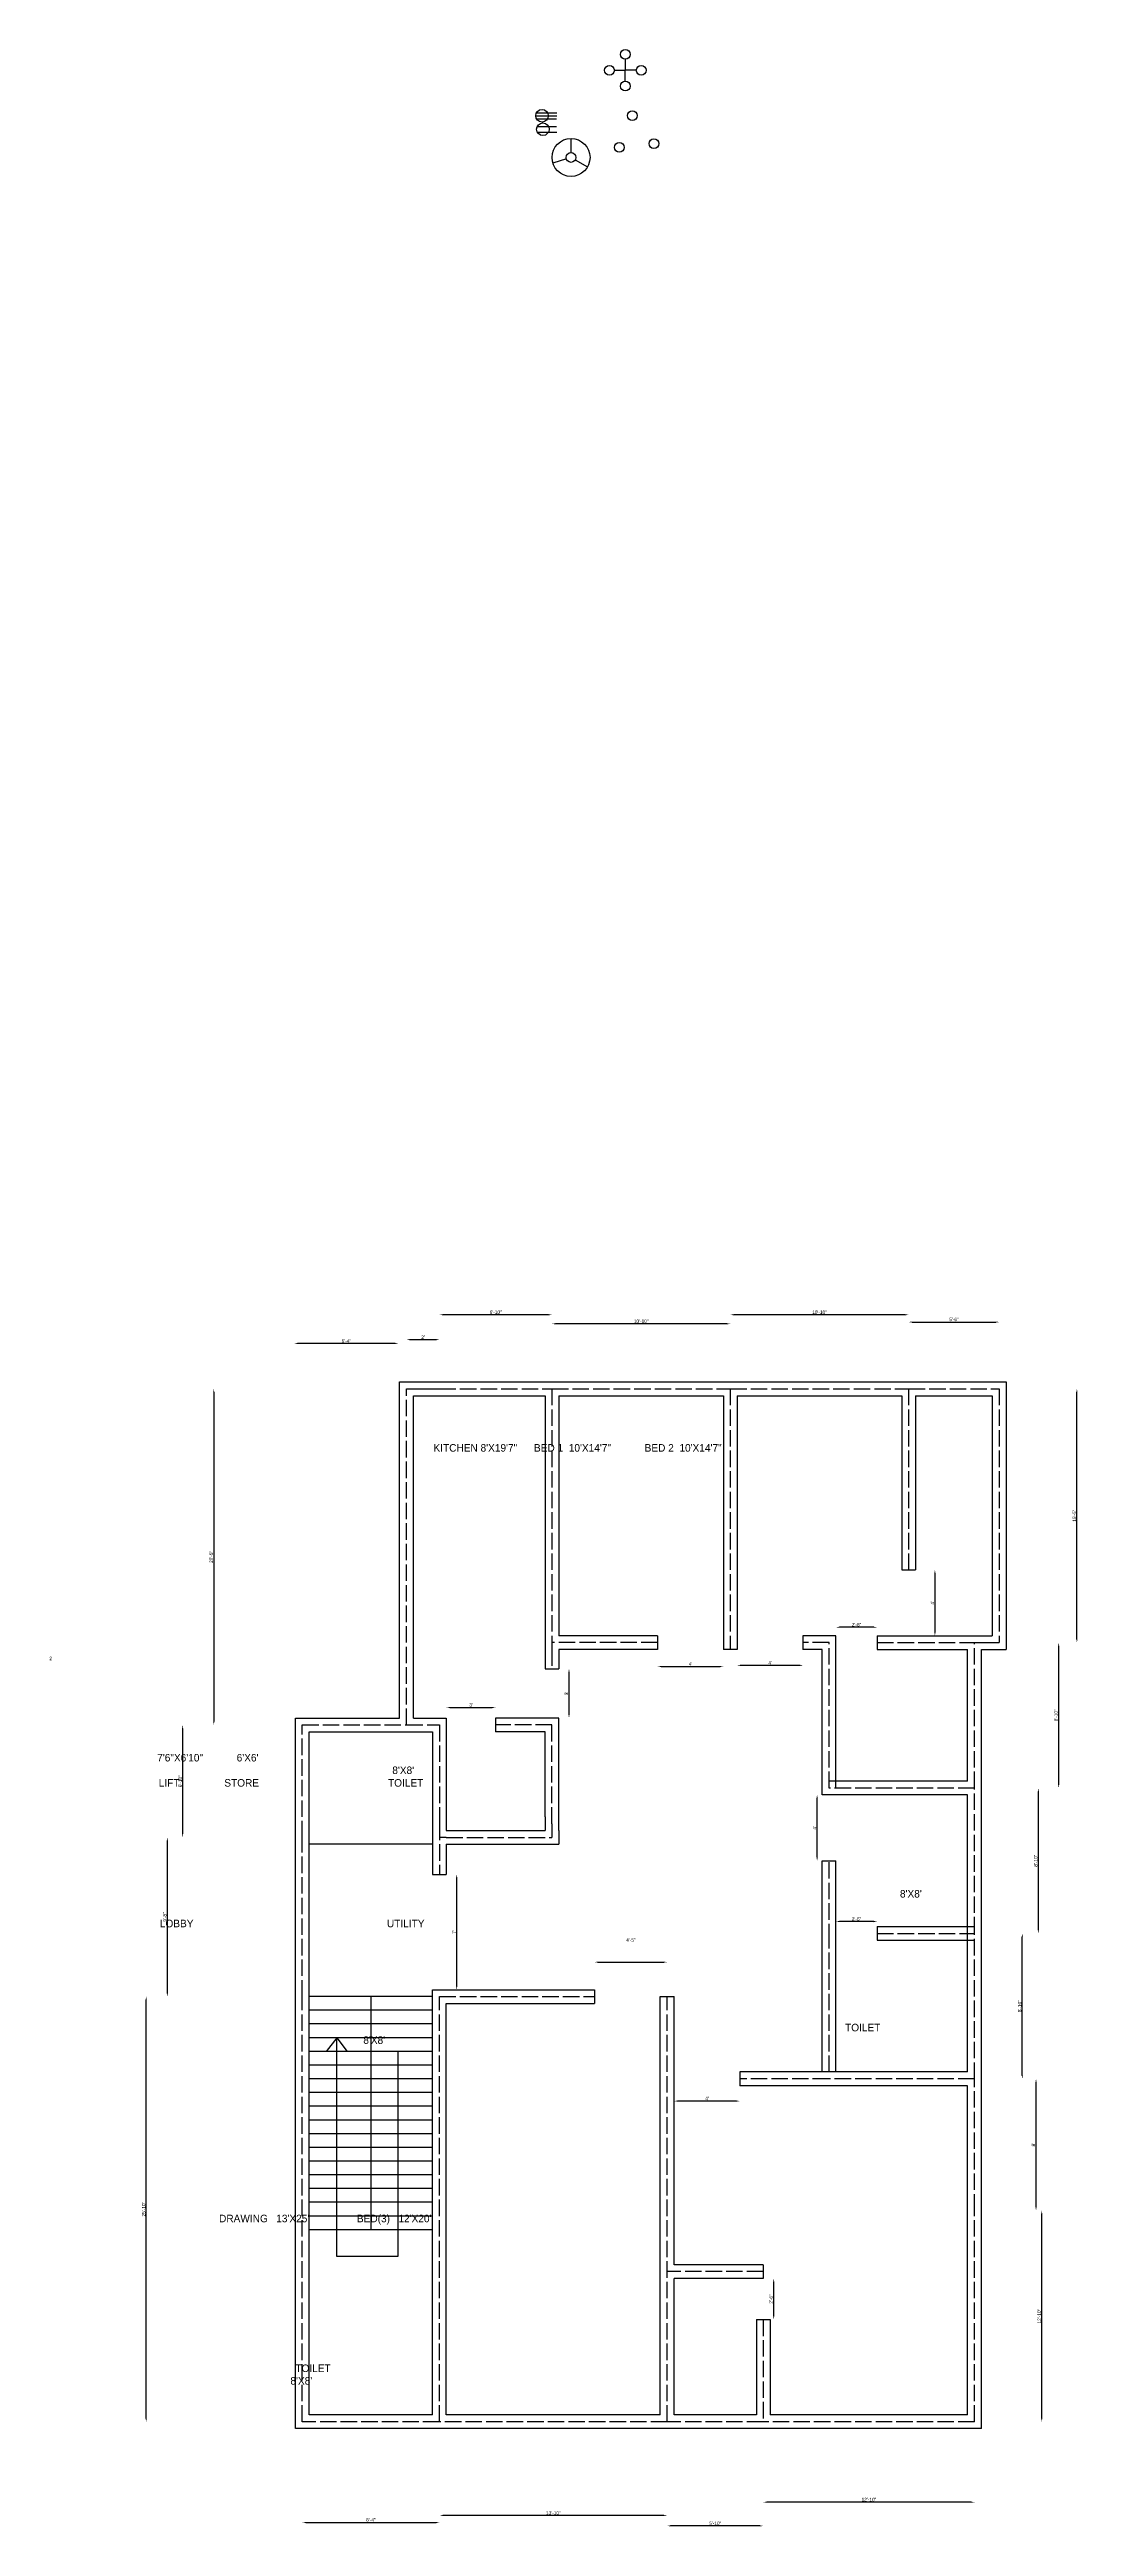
# Model space of a CAD drawing. Header units: inches. Extents: x 1860 to 11603, y -2530 to 624.
# Drawn here: x 5763 to 6512, y -1182 to 624 of the extents above; entities that cross this region are included whole.
import ezdxf

# ---------------------------------------------------------------- set-up
doc = ezdxf.new("R2010")
doc.units = ezdxf.units.IN
doc.linetypes.add('ACAD_ISO02W100', pattern=[15, 12, -3])
doc.dimstyles.new('ISO-25', dxfattribs={"dimtxt": 2.5, "dimasz": 2.5, "dimexe": 1.25, "dimexo": 0.625, "dimtad": 1, "dimdec": 1, "dimlunit": 3, "dimtxsty": 'Standard', "dimcen": 2.5, "dimse1": 1, "dimse2": 1, "dimadec": 0, "dimazin": 0, "dimtfac": 1, "dimtdec": 1, "dimtmove": 2, "dimatfit": 3, "dimfxl": 1, "dimarcsym": 0})

# ---------------------------------------------------------------- blocks, each defined once
blk = doc.blocks.new('*D1')
at = {"color": 0, "lineweight": -2}
blk.add_line((6434.9, -1164.2), (6285.9, -1164.2), dxfattribs=at)
at = {"color": 0}
for points in [[(6285.9, -1163.8), (6285.9, -1164.6), (6283.4, -1164.2)], [(6434.9, -1163.8), (6434.9, -1164.6), (6437.4, -1164.2)]]:
    blk.add_solid(points, dxfattribs=at)
at = {"layer": 'Defpoints', "color": 0}
for p in [(6283.4, -1105.6), (6437.4, -1105.6), (6283.4, -1164.2)]:
    blk.add_point(p, dxfattribs=at)
at = {"color": 0, "insert": (6360.4, -1162.3), "char_height": 2.5, "attachment_point": 5}
blk.add_mtext('12\'-10"', dxfattribs=at)
blk = doc.blocks.new('*D2')
at = {"color": 0, "lineweight": -2}
blk.add_line((6280.9, -1181.5), (6215.9, -1181.5), dxfattribs=at)
at = {"color": 0}
for points in [[(6215.9, -1181.1), (6215.9, -1181.9), (6213.4, -1181.5)], [(6280.9, -1181.1), (6280.9, -1181.9), (6283.4, -1181.5)]]:
    blk.add_solid(points, dxfattribs=at)
at = {"layer": 'Defpoints', "color": 0}
for p in [(6213.4, -1105.6), (6283.4, -1105.6), (6213.4, -1181.5)]:
    blk.add_point(p, dxfattribs=at)
at = {"color": 0, "insert": (6248.4, -1179.6), "char_height": 2.5, "attachment_point": 5}
blk.add_mtext('5\'-10"', dxfattribs=at)
blk = doc.blocks.new('*D3')
at = {"color": 0, "lineweight": -2}
blk.add_line((6210.9, -1174), (6049.9, -1174), dxfattribs=at)
at = {"color": 0}
for points in [[(6049.9, -1173.6), (6049.9, -1174.4), (6047.4, -1174)], [(6210.9, -1173.6), (6210.9, -1174.4), (6213.4, -1174)]]:
    blk.add_solid(points, dxfattribs=at)
at = {"layer": 'Defpoints', "color": 0}
for p in [(6047.4, -1105.6), (6213.4, -1105.6), (6047.4, -1174)]:
    blk.add_point(p, dxfattribs=at)
at = {"color": 0, "insert": (6130.4, -1172.1), "char_height": 2.5, "attachment_point": 5}
blk.add_mtext('13\'-10"', dxfattribs=at)
blk = doc.blocks.new('*D4')
at = {"color": 0, "lineweight": -2}
blk.add_line((5949.9, -1179), (6044.9, -1179), dxfattribs=at)
at = {"color": 0}
for points in [[(5949.9, -1178.6), (5949.9, -1179.4), (5947.4, -1179)], [(6044.9, -1178.6), (6044.9, -1179.4), (6047.4, -1179)]]:
    blk.add_solid(points, dxfattribs=at)
at = {"layer": 'Defpoints', "color": 0}
for p in [(5947.4, -1105.6), (6047.4, -1105.6), (6047.4, -1179)]:
    blk.add_point(p, dxfattribs=at)
at = {"color": 0, "insert": (5997.4, -1177.1), "char_height": 2.5, "attachment_point": 5}
blk.add_mtext('8\'-4"', dxfattribs=at)
blk = doc.blocks.new('*D5')
at = {"color": 0, "lineweight": -2}
blk.add_line((5833.6, -1103.1), (5833.6, -798.1), dxfattribs=at)
at = {"color": 0}
for points in [[(5833.2, -798.1), (5834.1, -798.1), (5833.6, -795.6)], [(5833.2, -1103.1), (5834.1, -1103.1), (5833.6, -1105.6)]]:
    blk.add_solid(points, dxfattribs=at)
at = {"layer": 'Defpoints', "color": 0}
for p in [(5833.6, -795.6), (5947.4, -795.6), (5947.4, -1105.6)]:
    blk.add_point(p, dxfattribs=at)
at = {"color": 0, "insert": (5831.8, -950.6), "char_height": 2.5, "attachment_point": 5, "rotation": 90}
blk.add_mtext('25\'-10"', dxfattribs=at)
blk = doc.blocks.new('*D6')
at = {"color": 0, "lineweight": -2}
blk.add_line((5849, -682.1), (5849, -793.1), dxfattribs=at)
at = {"color": 0}
for points in [[(5848.6, -682.1), (5849.5, -682.1), (5849, -679.6)], [(5848.6, -793.1), (5849.5, -793.1), (5849, -795.6)]]:
    blk.add_solid(points, dxfattribs=at)
at = {"layer": 'Defpoints', "color": 0}
for p in [(5947.4, -679.6), (5849, -795.6), (5947.4, -795.6)]:
    blk.add_point(p, dxfattribs=at)
at = {"color": 0, "insert": (5847.2, -737.6), "char_height": 2.5, "attachment_point": 5, "rotation": 90}
blk.add_mtext('9\'-8"', dxfattribs=at)
blk = doc.blocks.new('*D7')
at = {"color": 0, "lineweight": -2}
blk.add_line((5860.2, -600.1), (5860.2, -677.1), dxfattribs=at)
at = {"color": 0}
for points in [[(5859.8, -600.1), (5860.6, -600.1), (5860.2, -597.6)], [(5859.8, -677.1), (5860.6, -677.1), (5860.2, -679.6)]]:
    blk.add_solid(points, dxfattribs=at)
at = {"layer": 'Defpoints', "color": 0}
for p in [(5947.4, -597.6), (5860.2, -679.6), (5947.4, -679.6)]:
    blk.add_point(p, dxfattribs=at)
at = {"color": 0, "insert": (5858.4, -638.6), "char_height": 2.5, "attachment_point": 5, "rotation": 90}
blk.add_mtext('6\'-10"', dxfattribs=at)
blk = doc.blocks.new('*D8')
at = {"color": 0, "lineweight": -2}
blk.add_line((6486.4, -1103.1), (6486.4, -954.1), dxfattribs=at)
at = {"color": 0}
for points in [[(6486, -954.1), (6486.8, -954.1), (6486.4, -951.6)], [(6486, -1103.1), (6486.8, -1103.1), (6486.4, -1105.6)]]:
    blk.add_solid(points, dxfattribs=at)
at = {"layer": 'Defpoints', "color": 0}
for p in [(6437.4, -951.6), (6486.4, -951.6), (6437.4, -1105.6)]:
    blk.add_point(p, dxfattribs=at)
at = {"color": 0, "insert": (6484.5, -1028.6), "char_height": 2.5, "attachment_point": 5, "rotation": 90}
blk.add_mtext('12\'-10"', dxfattribs=at)
blk = doc.blocks.new('*D9')
at = {"color": 0, "lineweight": -2}
blk.add_line((6482.2, -949.1), (6482.2, -858.1), dxfattribs=at)
at = {"color": 0}
for points in [[(6481.8, -858.1), (6482.6, -858.1), (6482.2, -855.6)], [(6481.8, -949.1), (6482.6, -949.1), (6482.2, -951.6)]]:
    blk.add_solid(points, dxfattribs=at)
at = {"layer": 'Defpoints', "color": 0}
for p in [(6437.4, -855.6), (6482.2, -855.6), (6437.4, -951.6)]:
    blk.add_point(p, dxfattribs=at)
at = {"color": 0, "insert": (6480.3, -903.6), "char_height": 2.5, "attachment_point": 5, "rotation": 90}
blk.add_mtext("8'", dxfattribs=at)
blk = doc.blocks.new('*D10')
at = {"color": 0, "lineweight": -2}
blk.add_line((6472.2, -853.1), (6472.2, -752.1), dxfattribs=at)
at = {"color": 0}
for points in [[(6471.8, -752.1), (6472.6, -752.1), (6472.2, -749.6)], [(6471.8, -853.1), (6472.6, -853.1), (6472.2, -855.6)]]:
    blk.add_solid(points, dxfattribs=at)
at = {"layer": 'Defpoints', "color": 0}
for p in [(6437.4, -749.6), (6472.2, -749.6), (6437.4, -855.6)]:
    blk.add_point(p, dxfattribs=at)
at = {"color": 0, "insert": (6470.3, -802.6), "char_height": 2.5, "attachment_point": 5, "rotation": 90}
blk.add_mtext('8\'-10"', dxfattribs=at)
blk = doc.blocks.new('*D11')
at = {"color": 0, "lineweight": -2}
blk.add_line((6483.9, -747.1), (6483.9, -646.1), dxfattribs=at)
at = {"color": 0}
for points in [[(6483.5, -646.1), (6484.3, -646.1), (6483.9, -643.6)], [(6483.5, -747.1), (6484.3, -747.1), (6483.9, -749.6)]]:
    blk.add_solid(points, dxfattribs=at)
at = {"layer": 'Defpoints', "color": 0}
for p in [(6437.4, -643.6), (6483.9, -643.6), (6437.4, -749.6)]:
    blk.add_point(p, dxfattribs=at)
at = {"color": 0, "insert": (6482, -696.6), "char_height": 2.5, "attachment_point": 5, "rotation": 90}
blk.add_mtext('8\'-10"', dxfattribs=at)
blk = doc.blocks.new('*D12')
at = {"color": 0, "lineweight": -2}
blk.add_line((6498.7, -540.1), (6498.7, -641.1), dxfattribs=at)
at = {"color": 0}
for points in [[(6498.3, -540.1), (6499.1, -540.1), (6498.7, -537.6)], [(6498.3, -641.1), (6499.1, -641.1), (6498.7, -643.6)]]:
    blk.add_solid(points, dxfattribs=at)
at = {"layer": 'Defpoints', "color": 0}
for p in [(6437.4, -537.6), (6437.4, -643.6), (6498.7, -643.6)]:
    blk.add_point(p, dxfattribs=at)
at = {"color": 0, "insert": (6496.8, -590.6), "char_height": 2.5, "attachment_point": 5, "rotation": 90}
blk.add_mtext('8\'-10"', dxfattribs=at)
blk = doc.blocks.new('*D13')
at = {"color": 0, "lineweight": -2}
blk.add_line((6512, -535.1), (6512, -355.1), dxfattribs=at)
at = {"color": 0}
for points in [[(6511.6, -355.1), (6512.4, -355.1), (6512, -352.6)], [(6511.6, -535.1), (6512.4, -535.1), (6512, -537.6)]]:
    blk.add_solid(points, dxfattribs=at)
at = {"layer": 'Defpoints', "color": 0}
for p in [(6455.4, -352.6), (6512, -352.6), (6455.4, -537.6)]:
    blk.add_point(p, dxfattribs=at)
at = {"color": 0, "insert": (6510.1, -445.1), "char_height": 2.5, "attachment_point": 5, "rotation": 90}
blk.add_mtext('15\'-5"', dxfattribs=at)
blk = doc.blocks.new('*D14')
at = {"color": 0, "lineweight": -2}
blk.add_line((6391.9, -303.9), (6452.9, -303.9), dxfattribs=at)
at = {"color": 0}
for points in [[(6391.9, -303.5), (6391.9, -304.3), (6389.4, -303.9)], [(6452.9, -303.5), (6452.9, -304.3), (6455.4, -303.9)]]:
    blk.add_solid(points, dxfattribs=at)
at = {"layer": 'Defpoints', "color": 0}
for p in [(6455.4, -303.9), (6389.4, -352.6), (6455.4, -352.6)]:
    blk.add_point(p, dxfattribs=at)
at = {"color": 0, "insert": (6422.4, -302), "char_height": 2.5, "attachment_point": 5}
blk.add_mtext('5\'-6"', dxfattribs=at)
blk = doc.blocks.new('*D15')
at = {"color": 0, "lineweight": -2}
blk.add_line((6386.9, -298.6), (6261.9, -298.6), dxfattribs=at)
at = {"color": 0}
for points in [[(6261.9, -298.2), (6261.9, -299), (6259.4, -298.6)], [(6386.9, -298.2), (6386.9, -299), (6389.4, -298.6)]]:
    blk.add_solid(points, dxfattribs=at)
at = {"layer": 'Defpoints', "color": 0}
for p in [(6259.4, -298.6), (6259.4, -352.6), (6389.4, -352.6)]:
    blk.add_point(p, dxfattribs=at)
at = {"color": 0, "insert": (6324.4, -296.7), "char_height": 2.5, "attachment_point": 5}
blk.add_mtext('10\'-10"', dxfattribs=at)
blk = doc.blocks.new('*D16')
at = {"color": 0, "lineweight": -2}
blk.add_line((6256.9, -305.2), (6131.9, -305.2), dxfattribs=at)
at = {"color": 0}
for points in [[(6131.9, -304.8), (6131.9, -305.6), (6129.4, -305.2)], [(6256.9, -304.8), (6256.9, -305.6), (6259.4, -305.2)]]:
    blk.add_solid(points, dxfattribs=at)
at = {"layer": 'Defpoints', "color": 0}
for p in [(6129.4, -305.2), (6129.4, -352.6), (6259.4, -352.6)]:
    blk.add_point(p, dxfattribs=at)
at = {"color": 0, "insert": (6194.4, -303.3), "char_height": 2.5, "attachment_point": 5}
blk.add_mtext('10\'-10"', dxfattribs=at)
blk = doc.blocks.new('*D17')
at = {"color": 0, "lineweight": -2}
blk.add_line((6126.9, -298.6), (6049.9, -298.6), dxfattribs=at)
at = {"color": 0}
for points in [[(6049.9, -298.2), (6049.9, -299), (6047.4, -298.6)], [(6126.9, -298.2), (6126.9, -299), (6129.4, -298.6)]]:
    blk.add_solid(points, dxfattribs=at)
at = {"layer": 'Defpoints', "color": 0}
for p in [(6047.4, -298.6), (6047.4, -352.6), (6129.4, -352.6)]:
    blk.add_point(p, dxfattribs=at)
at = {"color": 0, "insert": (6088.4, -296.7), "char_height": 2.5, "attachment_point": 5}
blk.add_mtext('6\'-10"', dxfattribs=at)
blk = doc.blocks.new('*D18')
at = {"color": 0, "lineweight": -2}
blk.add_line((6025.9, -316.7), (6044.9, -316.7), dxfattribs=at)
at = {"color": 0}
for points in [[(6025.9, -316.3), (6025.9, -317.2), (6023.4, -316.7)], [(6044.9, -316.3), (6044.9, -317.2), (6047.4, -316.7)]]:
    blk.add_solid(points, dxfattribs=at)
at = {"layer": 'Defpoints', "color": 0}
for p in [(6047.4, -316.7), (6023.4, -352.6), (6047.4, -352.6)]:
    blk.add_point(p, dxfattribs=at)
at = {"color": 0, "insert": (6035.4, -314.9), "char_height": 2.5, "attachment_point": 5}
blk.add_mtext("2'", dxfattribs=at)
blk = doc.blocks.new('*D19')
at = {"color": 0, "lineweight": -2}
blk.add_line((5882.9, -355.1), (5882.9, -595.1), dxfattribs=at)
at = {"color": 0}
for points in [[(5882.5, -355.1), (5883.3, -355.1), (5882.9, -352.6)], [(5882.5, -595.1), (5883.3, -595.1), (5882.9, -597.6)]]:
    blk.add_solid(points, dxfattribs=at)
at = {"layer": 'Defpoints', "color": 0}
for p in [(6023.4, -352.6), (5882.9, -597.6), (6023.4, -597.6)]:
    blk.add_point(p, dxfattribs=at)
at = {"color": 0, "insert": (5881, -475.1), "char_height": 2.5, "attachment_point": 5, "rotation": 90}
blk.add_mtext('20\'-5"', dxfattribs=at)
blk = doc.blocks.new('*D20')
at = {"color": 0, "lineweight": -2}
blk.add_line((6015, -319.6), (5944, -319.6), dxfattribs=at)
at = {"color": 0}
for points in [[(5944, -319.2), (5944, -320), (5941.5, -319.6)], [(6015, -319.2), (6015, -320), (6017.5, -319.6)]]:
    blk.add_solid(points, dxfattribs=at)
at = {"layer": 'Defpoints', "color": 0}
for p in [(5941.5, -319.6), (5941.5, -581.8), (6017.5, -581.8)]:
    blk.add_point(p, dxfattribs=at)
at = {"color": 0, "insert": (5979.5, -317.8), "char_height": 2.5, "attachment_point": 5}
blk.add_mtext('6\'-4"', dxfattribs=at)
blk = doc.blocks.new('*D21')
at = {"color": 0, "lineweight": -2}
blk.add_line((6162.9, -770.5), (6210.9, -770.5), dxfattribs=at)
at = {"color": 0}
for points in [[(6162.9, -770.1), (6162.9, -770.9), (6160.4, -770.5)], [(6210.9, -770.1), (6210.9, -770.9), (6213.4, -770.5)]]:
    blk.add_solid(points, dxfattribs=at)
at = {"layer": 'Defpoints', "color": 0}
for p in [(6213.4, -770.5), (6160.4, -795.6), (6213.4, -795.6)]:
    blk.add_point(p, dxfattribs=at)
at = {"color": 0, "insert": (6186.9, -754.4), "char_height": 2.5, "attachment_point": 5}
blk.add_mtext('4\'-5"', dxfattribs=at)
blk = doc.blocks.new('*D22')
at = {"color": 0, "lineweight": -2}
blk.add_line((6054.9, -584.9), (6085.9, -584.9), dxfattribs=at)
at = {"color": 0}
for points in [[(6054.9, -584.5), (6054.9, -585.3), (6052.4, -584.9)], [(6085.9, -584.5), (6085.9, -585.3), (6088.4, -584.9)]]:
    blk.add_solid(points, dxfattribs=at)
at = {"layer": 'Defpoints', "color": 0}
for p in [(6052.4, -592.6), (6088.4, -584.9), (6088.4, -592.6)]:
    blk.add_point(p, dxfattribs=at)
at = {"color": 0, "insert": (6070.4, -583), "char_height": 2.5, "attachment_point": 5}
blk.add_mtext("3'", dxfattribs=at)
blk = doc.blocks.new('*D23')
at = {"color": 0, "lineweight": -2}
blk.add_line((6141.8, -559.1), (6141.8, -590.1), dxfattribs=at)
at = {"color": 0}
for points in [[(6141.4, -559.1), (6142.2, -559.1), (6141.8, -556.6)], [(6141.4, -590.1), (6142.2, -590.1), (6141.8, -592.6)]]:
    blk.add_solid(points, dxfattribs=at)
at = {"layer": 'Defpoints', "color": 0}
for p in [(6129.4, -556.6), (6129.4, -592.6), (6141.8, -592.6)]:
    blk.add_point(p, dxfattribs=at)
at = {"color": 0, "insert": (6139.9, -574.6), "char_height": 2.5, "attachment_point": 5, "rotation": 90}
blk.add_mtext("3'", dxfattribs=at)
blk = doc.blocks.new('*D24')
at = {"color": 0, "lineweight": -2}
blk.add_line((6208.9, -555), (6251.9, -555), dxfattribs=at)
at = {"color": 0}
for points in [[(6208.9, -554.6), (6208.9, -555.4), (6206.4, -555)], [(6251.9, -554.6), (6251.9, -555.4), (6254.4, -555)]]:
    blk.add_solid(points, dxfattribs=at)
at = {"layer": 'Defpoints', "color": 0}
for p in [(6206.4, -537.6), (6254.4, -537.6), (6254.4, -555)]:
    blk.add_point(p, dxfattribs=at)
at = {"color": 0, "insert": (6230.4, -553.1), "char_height": 2.5, "attachment_point": 5}
blk.add_mtext("4'", dxfattribs=at)
blk = doc.blocks.new('*D25')
at = {"color": 0, "lineweight": -2}
blk.add_line((6309.9, -554.2), (6266.9, -554.2), dxfattribs=at)
at = {"color": 0}
for points in [[(6266.9, -553.7), (6266.9, -554.6), (6264.4, -554.2)], [(6309.9, -553.7), (6309.9, -554.6), (6312.4, -554.2)]]:
    blk.add_solid(points, dxfattribs=at)
at = {"layer": 'Defpoints', "color": 0}
for p in [(6264.4, -542.6), (6264.4, -554.2), (6312.4, -542.6)]:
    blk.add_point(p, dxfattribs=at)
at = {"color": 0, "insert": (6288.4, -552.3), "char_height": 2.5, "attachment_point": 5}
blk.add_mtext("4'", dxfattribs=at)
blk = doc.blocks.new('*D26')
at = {"color": 0, "lineweight": -2}
blk.add_line((6322.6, -694.1), (6322.6, -651.1), dxfattribs=at)
at = {"color": 0}
for points in [[(6322.2, -651.1), (6323.1, -651.1), (6322.6, -648.6)], [(6322.2, -694.1), (6323.1, -694.1), (6322.6, -696.6)]]:
    blk.add_solid(points, dxfattribs=at)
at = {"layer": 'Defpoints', "color": 0}
for p in [(6322.6, -648.6), (6331.4, -648.6), (6331.4, -696.6)]:
    blk.add_point(p, dxfattribs=at)
at = {"color": 0, "insert": (6320.8, -672.6), "char_height": 2.5, "attachment_point": 5, "rotation": 90}
blk.add_mtext("4'", dxfattribs=at)
blk = doc.blocks.new('*D27')
at = {"color": 0, "lineweight": -2}
blk.add_line((6363.9, -740.9), (6338.9, -740.9), dxfattribs=at)
at = {"color": 0}
for points in [[(6338.9, -740.5), (6338.9, -741.4), (6336.4, -740.9)], [(6363.9, -740.5), (6363.9, -741.4), (6366.4, -740.9)]]:
    blk.add_solid(points, dxfattribs=at)
at = {"layer": 'Defpoints', "color": 0}
for p in [(6336.4, -740.9), (6336.4, -749.6), (6366.4, -749.6)]:
    blk.add_point(p, dxfattribs=at)
at = {"color": 0, "insert": (6351.4, -739.1), "char_height": 2.5, "attachment_point": 5}
blk.add_mtext('2\'-6"', dxfattribs=at)
blk = doc.blocks.new('*D28')
at = {"color": 0, "lineweight": -2}
blk.add_line((6263.9, -871.8), (6220.9, -871.8), dxfattribs=at)
at = {"color": 0}
for points in [[(6220.9, -871.4), (6220.9, -872.2), (6218.4, -871.8)], [(6263.9, -871.4), (6263.9, -872.2), (6266.4, -871.8)]]:
    blk.add_solid(points, dxfattribs=at)
at = {"layer": 'Defpoints', "color": 0}
for p in [(6218.4, -855.6), (6266.4, -855.6), (6218.4, -871.8)]:
    blk.add_point(p, dxfattribs=at)
at = {"color": 0, "insert": (6242.4, -869.9), "char_height": 2.5, "attachment_point": 5}
blk.add_mtext("4'", dxfattribs=at)
blk = doc.blocks.new('*D29')
at = {"color": 0, "lineweight": -2}
blk.add_line((6291, -1028.6), (6291, -1003.6), dxfattribs=at)
at = {"color": 0}
for points in [[(6290.6, -1003.6), (6291.4, -1003.6), (6291, -1001.1)], [(6290.6, -1028.6), (6291.4, -1028.6), (6291, -1031.1)]]:
    blk.add_solid(points, dxfattribs=at)
at = {"layer": 'Defpoints', "color": 0}
for p in [(6283.4, -1001.1), (6291, -1001.1), (6283.4, -1031.1)]:
    blk.add_point(p, dxfattribs=at)
at = {"color": 0, "insert": (6289.1, -1016.1), "char_height": 2.5, "attachment_point": 5, "rotation": 90}
blk.add_mtext('2\'-6"', dxfattribs=at)
blk = doc.blocks.new('*D30')
at = {"color": 0, "lineweight": -2}
blk.add_line((6059.9, -709.1), (6059.9, -788.1), dxfattribs=at)
at = {"color": 0}
for points in [[(6059.5, -709.1), (6060.4, -709.1), (6059.9, -706.6)], [(6059.5, -788.1), (6060.4, -788.1), (6059.9, -790.6)]]:
    blk.add_solid(points, dxfattribs=at)
at = {"layer": 'Defpoints', "color": 0}
for p in [(6047.4, -706.6), (6047.4, -790.6), (6059.9, -790.6)]:
    blk.add_point(p, dxfattribs=at)
at = {"color": 0, "insert": (6058.1, -748.6), "char_height": 2.5, "attachment_point": 5, "rotation": 90}
blk.add_mtext("7'", dxfattribs=at)
blk = doc.blocks.new('*D31')
at = {"color": 0, "lineweight": -2}
blk.add_line((6363.9, -526.4), (6338.9, -526.4), dxfattribs=at)
at = {"color": 0}
for points in [[(6338.9, -526), (6338.9, -526.8), (6336.4, -526.4)], [(6363.9, -526), (6363.9, -526.8), (6366.4, -526.4)]]:
    blk.add_solid(points, dxfattribs=at)
at = {"layer": 'Defpoints', "color": 0}
for p in [(6336.4, -526.4), (6336.4, -537.6), (6366.4, -537.6)]:
    blk.add_point(p, dxfattribs=at)
at = {"color": 0, "insert": (6351.4, -524.5), "char_height": 2.5, "attachment_point": 5}
blk.add_mtext('2\'-6"', dxfattribs=at)
blk = doc.blocks.new('*D32')
at = {"color": 0, "lineweight": -2}
blk.add_line((6408.5, -487.1), (6408.5, -530.1), dxfattribs=at)
at = {"color": 0}
for points in [[(6408.1, -487.1), (6409, -487.1), (6408.5, -484.6)], [(6408.1, -530.1), (6409, -530.1), (6408.5, -532.6)]]:
    blk.add_solid(points, dxfattribs=at)
at = {"layer": 'Defpoints', "color": 0}
for p in [(6389.4, -484.6), (6389.4, -532.6), (6408.5, -532.6)]:
    blk.add_point(p, dxfattribs=at)
at = {"color": 0, "insert": (6406.7, -508.6), "char_height": 2.5, "attachment_point": 5, "rotation": 90}
blk.add_mtext("4'", dxfattribs=at)

msp = doc.modelspace()

# ---------------------------------------------------------------- linework, layer by layer
for p, q in [((6182.85, 616.64), (6182.85, 608.64)), ((6174.85, 608.64), (6182.85, 608.64)), ((6190.85, 608.64), (6182.85, 608.64)), ((6182.85, 600.64), (6182.85, 608.64)), ((6117.57, 575.48), (6132.9, 575.48)), ((6118.14, 573.28), (6118.14, 573.28)), ((6118.14, 573.28), (6132.79, 573.28)), ((6118.16, 577.72), (6118.16, 577.72)), ((6118.16, 577.72), (6132.84, 577.72)), ((6118.63, 567.54), (6118.63, 567.54)), ((6118.63, 567.54), (6132.64, 567.54)), ((6118.74, 563.52), (6118.74, 563.52)), ((6118.74, 563.52), (6132.84, 563.47)), ((6139.88, 544.01), (6130.05, 540.94)), ((6143.28, 548.62), (6143.28, 558.92)), ((6146.36, 543.3), (6155.29, 538.19)), ((6018.35, -592.6), (6018.35, -347.6)), ((6018.35, -347.6), (6047.35, -347.6)), ((6023.35, -352.6), (6047.35, -352.6)), ((6028.35, -592.6), (6028.35, -357.6)), ((6028.35, -357.6), (6047.35, -357.6)), ((6047.35, -347.6), (6129.35, -347.6)), ((6047.35, -357.6), (6124.35, -357.6)), ((6124.35, -357.6), (6124.35, -542.6)), ((6129.35, -347.6), (6259.35, -347.6)), ((6134.35, -357.6), (6254.35, -357.6)), ((6134.35, -357.6), (6134.35, -532.6)), ((6134.35, -357.6), (6134.35, -532.6)), ((6254.35, -357.6), (6254.35, -542.6)), ((6259.35, -347.6), (6389.35, -347.6)), ((6259.35, -347.6), (6389.35, -347.6)), ((6264.35, -357.6), (6264.35, -542.6)), ((6264.35, -357.6), (6384.35, -357.6)), ((6384.35, -357.6), (6384.35, -484.6)), ((6389.35, -347.6), (6460.35, -347.6)), ((6394.35, -357.6), (6450.35, -357.6)), ((6394.35, -357.6), (6394.35, -484.6)), ((6450.35, -357.6), (6450.35, -532.6)), ((6460.35, -347.6), (6460.35, -542.6)), ((6384.35, -484.6), (6394.35, -484.6)), ((6206.35, -532.6), (6134.35, -532.6)), ((6206.35, -532.6), (6206.35, -542.6)), ((6336.35, -532.6), (6312.35, -532.6)), ((6312.35, -532.6), (6312.35, -542.6)), ((6336.35, -643.6), (6336.35, -532.6)), ((6366.35, -532.6), (6437.35, -532.6)), ((6366.35, -532.6), (6437.35, -532.6)), ((6366.35, -532.6), (6437.35, -532.6)), ((6366.35, -532.6), (6366.35, -542.6)), ((6437.35, -532.6), (6450.35, -532.6)), ((6437.35, -537.6), (6455.35, -537.6)), ((6124.35, -542.6), (6124.35, -556.6)), ((6124.35, -556.6), (6134.35, -556.6)), ((6134.35, -542.6), (6134.35, -556.6)), ((6206.35, -542.6), (6134.35, -542.6)), ((6326.35, -542.6), (6312.35, -542.6)), ((6326.35, -648.6), (6326.35, -542.6)), ((6366.35, -542.6), (6432.35, -542.6)), ((6432.35, -638.6), (6432.35, -542.6)), ((6442.35, -643.6), (6442.35, -542.6)), ((6442.35, -542.6), (6460.35, -542.6)), ((5942.35, -679.6), (5942.35, -592.6)), ((5942.35, -592.6), (6018.35, -592.6)), ((5947.35, -592.6), (6018.35, -592.6)), ((6028.35, -592.6), (6052.35, -592.6)), ((6052.35, -592.6), (6052.35, -664.6)), ((6134.35, -592.6), (6088.35, -592.6)), ((6088.35, -592.6), (6088.35, -602.6)), ((6134.35, -674.6), (6134.35, -592.6)), ((5952.35, -679.6), (5952.35, -602.6)), ((5952.35, -602.6), (6023.35, -602.6)), ((6023.35, -602.6), (6042.35, -602.6)), ((6042.35, -602.6), (6042.35, -669.6)), ((6124.35, -602.6), (6088.35, -602.6)), ((6124.35, -664.6), (6124.35, -602.6)), ((6432.35, -648.6), (6326.35, -648.6)), ((6432.35, -638.6), (6331.35, -638.6)), ((6432.35, -749.6), (6432.35, -648.6)), ((6442.35, -749.6), (6442.35, -643.6)), ((6052.35, -664.6), (6052.35, -674.6)), ((6124.35, -664.6), (6124.35, -674.6)), ((5942.35, -795.6), (5942.35, -679.6)), ((5952.35, -795.6), (5952.35, -679.6)), ((6042.35, -684.52), (5952.35, -684.52)), ((6042.35, -669.6), (6042.35, -706.6)), ((6052.35, -674.6), (6124.35, -674.6)), ((6052.35, -684.6), (6052.35, -706.6)), ((6052.35, -684.6), (6134.35, -684.6)), ((6134.35, -674.6), (6134.35, -684.6)), ((6326.35, -754.6), (6326.35, -696.6)), ((6326.35, -696.6), (6336.35, -696.6)), ((6336.35, -754.6), (6336.35, -696.6)), ((6042.35, -706.6), (6052.35, -706.6)), ((6326.35, -850.6), (6326.35, -754.6)), ((6336.35, -850.6), (6336.35, -754.6)), ((6366.35, -744.6), (6437.35, -744.6)), ((6366.35, -744.6), (6366.35, -754.6)), ((6366.35, -754.6), (6437.35, -754.6)), ((6432.35, -850.6), (6432.35, -749.6)), ((6442.35, -855.6), (6442.35, -749.6)), ((6042.35, -1100.6), (6042.35, -790.6)), ((6042.35, -790.6), (6160.35, -790.6)), ((6160.35, -790.6), (6160.35, -800.6)), ((5942.35, -1110.6), (5942.35, -795.6)), ((5952.35, -1100.6), (5952.35, -795.6)), ((6042.35, -795.6), (5952.35, -795.6)), ((6042.35, -805.6), (5952.35, -805.6)), ((5997.35, -795.6), (5997.35, -965.6)), ((6052.35, -1100.6), (6052.35, -800.6)), ((6052.35, -800.6), (6160.35, -800.6)), ((6208.35, -1100.6), (6208.35, -795.6)), ((6208.35, -795.6), (6218.35, -795.6)), ((6218.35, -991.11), (6218.35, -795.6)), ((6042.35, -815.6), (5952.35, -815.6)), ((6042.35, -825.6), (5952.35, -825.6)), ((5972.6, -825.6), (5964.88, -835.6)), ((5972.6, -985.12), (5972.6, -825.6)), ((5972.6, -825.6), (5980.13, -835.6)), ((6042.35, -835.6), (5952.35, -835.6)), ((6042.35, -845.6), (5952.35, -845.6)), ((6017.1, -835.6), (6017.1, -965.6)), ((6042.35, -855.6), (5952.35, -855.6)), ((6042.35, -865.6), (5952.35, -865.6)), ((6213.35, -855.6), (6213.35, -855.6)), ((6331.35, -850.6), (6266.35, -850.6)), ((6266.35, -850.6), (6266.35, -860.6)), ((6331.35, -860.6), (6266.35, -860.6)), ((6432.35, -850.6), (6331.35, -850.6)), ((6432.35, -860.6), (6331.35, -860.6)), ((6432.35, -850.6), (6336.35, -850.6)), ((6432.35, -951.6), (6432.35, -860.6)), ((6442.35, -951.6), (6442.35, -855.6)), ((6042.35, -875.6), (5952.35, -875.6)), ((6042.35, -885.6), (5952.35, -885.6)), ((6042.35, -895.6), (5952.35, -895.6)), ((6042.35, -905.6), (5952.35, -905.6)), ((6042.35, -915.6), (5952.35, -915.6)), ((6042.35, -925.6), (5952.35, -925.6)), ((6042.35, -935.6), (5952.35, -935.6)), ((6042.35, -945.6), (5952.35, -945.6)), ((6042.35, -955.6), (5952.35, -955.6)), ((6432.35, -1100.6), (6432.35, -951.6)), ((6442.35, -1110.6), (6442.35, -951.6)), ((6042.35, -965.6), (5952.35, -965.6)), ((6017.1, -965.6), (6017.1, -985.12)), ((6017.1, -985.12), (5972.6, -985.12)), ((6283.35, -991.11), (6218.35, -991.11)), ((6283.35, -991.11), (6283.35, -1001.11)), ((6218.35, -1100.6), (6218.35, -1001.11)), ((6283.35, -1001.11), (6218.35, -1001.11)), ((6278.35, -1031.11), (6278.35, -1100.6)), ((6278.35, -1031.11), (6288.35, -1031.11)), ((6288.35, -1031.11), (6288.35, -1100.6)), ((6042.35, -1100.6), (5952.35, -1100.6)), ((6208.35, -1100.6), (6052.35, -1100.6)), ((6278.35, -1100.6), (6218.35, -1100.6)), ((6432.35, -1100.6), (6288.35, -1100.6)), ((6047.35, -1110.6), (5942.35, -1110.6)), ((6213.35, -1110.6), (6047.35, -1110.6)), ((6283.35, -1110.6), (6213.35, -1110.6)), ((6442.35, -1110.6), (6283.35, -1110.6))]:
    msp.add_line(p, q)
at = {"linetype": 'ACAD_ISO02W100'}
for p, q in [((6023.35, -597.6), (6023.35, -352.6)), ((6047.35, -352.6), (6129.35, -352.6)), ((6129.35, -352.6), (6259.35, -352.6)), ((6129.35, -352.6), (6129.35, -542.6)), ((6259.35, -352.6), (6389.35, -352.6)), ((6259.35, -352.6), (6259.35, -542.6)), ((6389.35, -352.6), (6455.35, -352.6)), ((6389.35, -352.6), (6389.35, -484.6)), ((6455.35, -352.6), (6455.35, -537.6)), ((6206.35, -537.6), (6129.35, -537.6)), ((6331.35, -537.6), (6312.35, -537.6)), ((6331.35, -643.6), (6331.35, -537.6)), ((6366.35, -537.6), (6437.35, -537.6)), ((6437.35, -643.6), (6437.35, -537.6)), ((6129.35, -542.6), (6129.35, -556.6)), ((6264.35, -542.6), (6254.35, -542.6)), ((5947.35, -679.6), (5947.35, -597.6)), ((5947.35, -597.6), (6023.35, -597.6)), ((6023.35, -597.6), (6047.35, -597.6)), ((6047.35, -597.6), (6047.35, -669.6)), ((6129.35, -597.6), (6088.35, -597.6)), ((6129.35, -669.6), (6129.35, -597.6)), ((6437.35, -643.6), (6331.35, -643.6)), ((6437.35, -749.6), (6437.35, -643.6)), ((5947.35, -795.6), (5947.35, -679.6)), ((6047.35, -669.6), (6047.35, -706.6)), ((6052.35, -679.6), (6047.35, -679.6)), ((6052.35, -679.6), (6129.35, -679.6)), ((6129.35, -669.6), (6129.35, -679.6)), ((6331.35, -754.6), (6331.35, -696.6)), ((6331.35, -850.6), (6331.35, -754.6)), ((6366.35, -749.6), (6437.35, -749.6)), ((6437.35, -855.6), (6437.35, -749.6)), ((5947.35, -1105.6), (5947.35, -795.6)), ((6047.35, -1105.6), (6047.35, -795.6)), ((6047.35, -795.6), (6160.35, -795.6)), ((6213.35, -1105.6), (6213.35, -795.6)), ((6331.35, -855.6), (6266.35, -855.6)), ((6437.35, -855.6), (6331.35, -855.6)), ((6437.35, -951.6), (6437.35, -855.6)), ((6437.35, -1105.6), (6437.35, -951.6)), ((6283.35, -996.11), (6213.35, -996.11)), ((6283.35, -1031.11), (6283.35, -1105.6)), ((6047.35, -1105.6), (5947.35, -1105.6)), ((6213.35, -1105.6), (6047.35, -1105.6)), ((6283.35, -1105.6), (6213.35, -1105.6)), ((6437.35, -1105.6), (6283.35, -1105.6))]:
    msp.add_line(p, q, dxfattribs=at)
for centre, radius in [((6182.85, 620.2), 3.56), ((6171.3, 608.64), 3.56), ((6182.85, 597.09), 3.56), ((6194.41, 608.64), 3.56), ((6122.13, 575.48), 4.56), ((6188, 575.61), 3.56), ((6122.78, 565.65), 4.56), ((6143.28, 545.07), 13.85), ((6143.28, 545.07), 3.56), ((6178.51, 552.4), 3.56), ((6203.68, 555.14), 3.56)]:
    msp.add_circle(centre, radius)

# ---------------------------------------------------------------- texts
at = {"insert": (5763.02, -263.67), "char_height": 2.5, "width": 937.2786, "attachment_point": 1}
msp.add_mtext('\\P\\P\\P\\P\\P\\P\\P\\P\\P\\P\\P\\P\\P\\P\\P\\P\\P\\P\\P\\P\\P\\P\\P\\P\\P\\P\\P\\P\\P\\P\\P^I^I^I^I^I^I^I^I^I^I^I^I^I^I^I^I^I^I^I^I^I^I^I^I^I^I^I^I{\\H2.2x;KITCHEN 8\'X19\'7"      BED 1  10\'X14\'7"            BED 2  10\'X14\'7"\\P}\\P\\P\\P\\P\\P\\P\\P\\P\\P\\P\\P\\P\\P\\P\\P\\P\\P\\P\\P\\P\\P\\P\\P\\P\\P\\P\\P\\P\\P\\P\\P\\P\\P\\P\\P2\\P\\P\\P\\P\\P\\P\\P\\P\\P\\P\\P\\P\\P\\P\\P\\P\\P                                                                                  {\\H2.2x;7\'6"X6\'10"            6\'X6\'}\\P                                                                                                                                                                                                                                            ^I^I^I{\\H2.2x;8\'X8\'}          \\P                                                                                 {\\H2.2x; LIFT                STORE                                              TOILET\\P\\P}\\P\\P\\P\\P\\P\\P\\P\\P\\P\\P\\P\\P\\P\\P\\P^I^I^I^I^I^I^I^I^I^I^I^I^I^I^I^I^I^I^I^I^I^I^I^I^I^I^I^I^I^I^I^I^I^I^I^I^I^I^I^I^I^I^I^I^I^I^I^I^I^I^I^I^I^I^I^I^I^I^I^I^I^I{\\H2.2x;8\'X8\'}\\P\\P\\P                           \\P                                                                                    {\\H2.2x;LOBBY                                                                     UTILITY   }\\P\\P\\P\\P\\P\\P\\P\\P\\P\\P^J                                                   \\P\\P\\P\\P\\P\\P                     ^I^I^I^I^I^I^I^I^I^I^I^I^I^I^I^I^I^I^I^I^I^I^I^I^I^I^I^I^I^I^I^I^I^I^I^I^I^I^I^I^I^I^I^I^I^I^I^I^I^I^I^I^I^I^I^I{\\H2.2x;TOILET\\P                                                                                                                8\'X8\'                                                                                                                }\\P\\P\\P\\P\\P\\P\\P\\P\\P\\P\\P\\P\\P\\P\\P\\P\\P\\P\\P\\P\\P\\P\\P\\P\\P\\P\\P\\P\\P\\P                                                                                                                                 {\\H2.2x;DRAWING   13\'X25\'                 BED(3)   12\'X20\'}\\P\\P\\P\\P\\P\\P\\P\\P\\P\\P\\P\\P\\P\\P\\P\\P\\P\\P\\P\\P\\P\\P\\P\\P\\P                                                                                                                                                                                           {\\H2.2x;TOILET\\P                                                                                      8\'X8\'}', dxfattribs=at)

# ---------------------------------------------------------------- dimensions: what is measured, and where the dimension line sits
for base, p1, p2, picture, middle in [((6047.35, -298.62), (6129.35, -352.6), (6047.35, -352.6), '*D17', (6088.35, -296.74)), ((6129.35, -305.19), (6259.35, -352.6), (6129.35, -352.6), '*D16', (6194.35, -303.31)), ((6259.35, -298.62), (6389.35, -352.6), (6259.35, -352.6), '*D15', (6324.35, -296.74)), ((6455.35, -303.87), (6389.35, -352.6), (6455.35, -352.6), '*D14', (6422.35, -302)), ((5941.48, -319.63), (6017.48, -581.8), (5941.48, -581.8), '*D20', (5979.48, -317.75)), ((6047.35, -316.74), (6023.35, -352.6), (6047.35, -352.6), '*D18', (6035.35, -314.87)), ((6336.35, -526.37), (6366.35, -537.6), (6336.35, -537.6), '*D31', (6351.35, -524.5)), ((6254.35, -554.99), (6206.35, -537.6), (6254.35, -537.6), '*D24', (6230.35, -553.12)), ((6264.35, -554.16), (6312.35, -542.6), (6264.35, -542.6), '*D25', (6288.35, -552.29)), ((6088.35, -584.91), (6052.35, -592.6), (6088.35, -592.6), '*D22', (6070.35, -583.03)), ((6336.35, -740.94), (6366.35, -749.6), (6336.35, -749.6), '*D27', (6351.35, -739.07)), ((6218.35, -871.79), (6266.35, -855.6), (6218.35, -855.6), '*D28', (6242.35, -869.92)), ((6047.35, -1179.01), (5947.35, -1105.6), (6047.35, -1105.6), '*D4', (5997.35, -1177.13)), ((6047.35, -1173.97), (6213.35, -1105.6), (6047.35, -1105.6), '*D3', (6130.35, -1172.1)), ((6213.35, -1181.49), (6283.35, -1105.6), (6213.35, -1105.6), '*D2', (6248.35, -1179.61)), ((6283.35, -1164.17), (6437.35, -1105.6), (6283.35, -1105.6), '*D1', (6360.35, -1162.3))]:
    dim = msp.add_linear_dim(base=base, p1=p1, p2=p2, dimstyle='ISO-25')
    dim.commit()
    dim.dimension.update_dxf_attribs({"geometry": picture, "text_midpoint": middle})
for base, p1, p2, picture, middle in [((5882.92, -597.6), (6023.35, -352.6), (6023.35, -597.6), '*D19', (5881.05, -475.1)), ((6511.98, -352.6), (6455.35, -537.6), (6455.35, -352.6), '*D13', (6510.1, -445.1)), ((6408.54, -532.6), (6389.35, -484.6), (6389.35, -532.6), '*D32', (6406.67, -508.6)), ((6498.68, -643.6), (6437.35, -537.6), (6437.35, -643.6), '*D12', (6496.8, -590.6)), ((6141.77, -592.6), (6129.35, -556.6), (6129.35, -592.6), '*D23', (6139.9, -574.6)), ((5860.23, -679.6), (5947.35, -597.6), (5947.35, -679.6), '*D7', (5858.35, -638.6)), ((6322.64, -648.6), (6331.35, -696.6), (6331.35, -648.6), '*D26', (6320.76, -672.6)), ((6483.88, -643.6), (6437.35, -749.6), (6437.35, -643.6), '*D11', (6482.01, -696.6)), ((5849.03, -795.6), (5947.35, -679.6), (5947.35, -795.6), '*D6', (5847.16, -737.6)), ((6059.95, -790.6), (6047.35, -706.6), (6047.35, -790.6), '*D30', (6058.07, -748.6)), ((6472.19, -749.6), (6437.35, -855.6), (6437.35, -749.6), '*D10', (6470.32, -802.6)), ((5833.64, -795.6), (5947.35, -1105.6), (5947.35, -795.6), '*D5', (5831.77, -950.6)), ((6482.21, -855.6), (6437.35, -951.6), (6437.35, -855.6), '*D9', (6480.34, -903.6)), ((6486.39, -951.6), (6437.35, -1105.6), (6437.35, -951.6), '*D8', (6484.51, -1028.6)), ((6290.99, -1001.11), (6283.35, -1031.11), (6283.35, -1001.11), '*D29', (6289.12, -1016.11))]:
    dim = msp.add_linear_dim(base=base, p1=p1, p2=p2, angle=90, dimstyle='ISO-25')
    dim.commit()
    dim.dimension.update_dxf_attribs({"geometry": picture, "text_midpoint": middle})
dim = msp.add_linear_dim(base=(6213.35, -770.52), p1=(6160.35, -795.6), p2=(6213.35, -795.6), dimstyle='ISO-25')
dim.commit()
dim.dimension.update_dxf_attribs({"geometry": '*D21', "text_midpoint": (6186.85, -754.37), "dimtype": 160})

doc.saveas('drawing.dxf')
